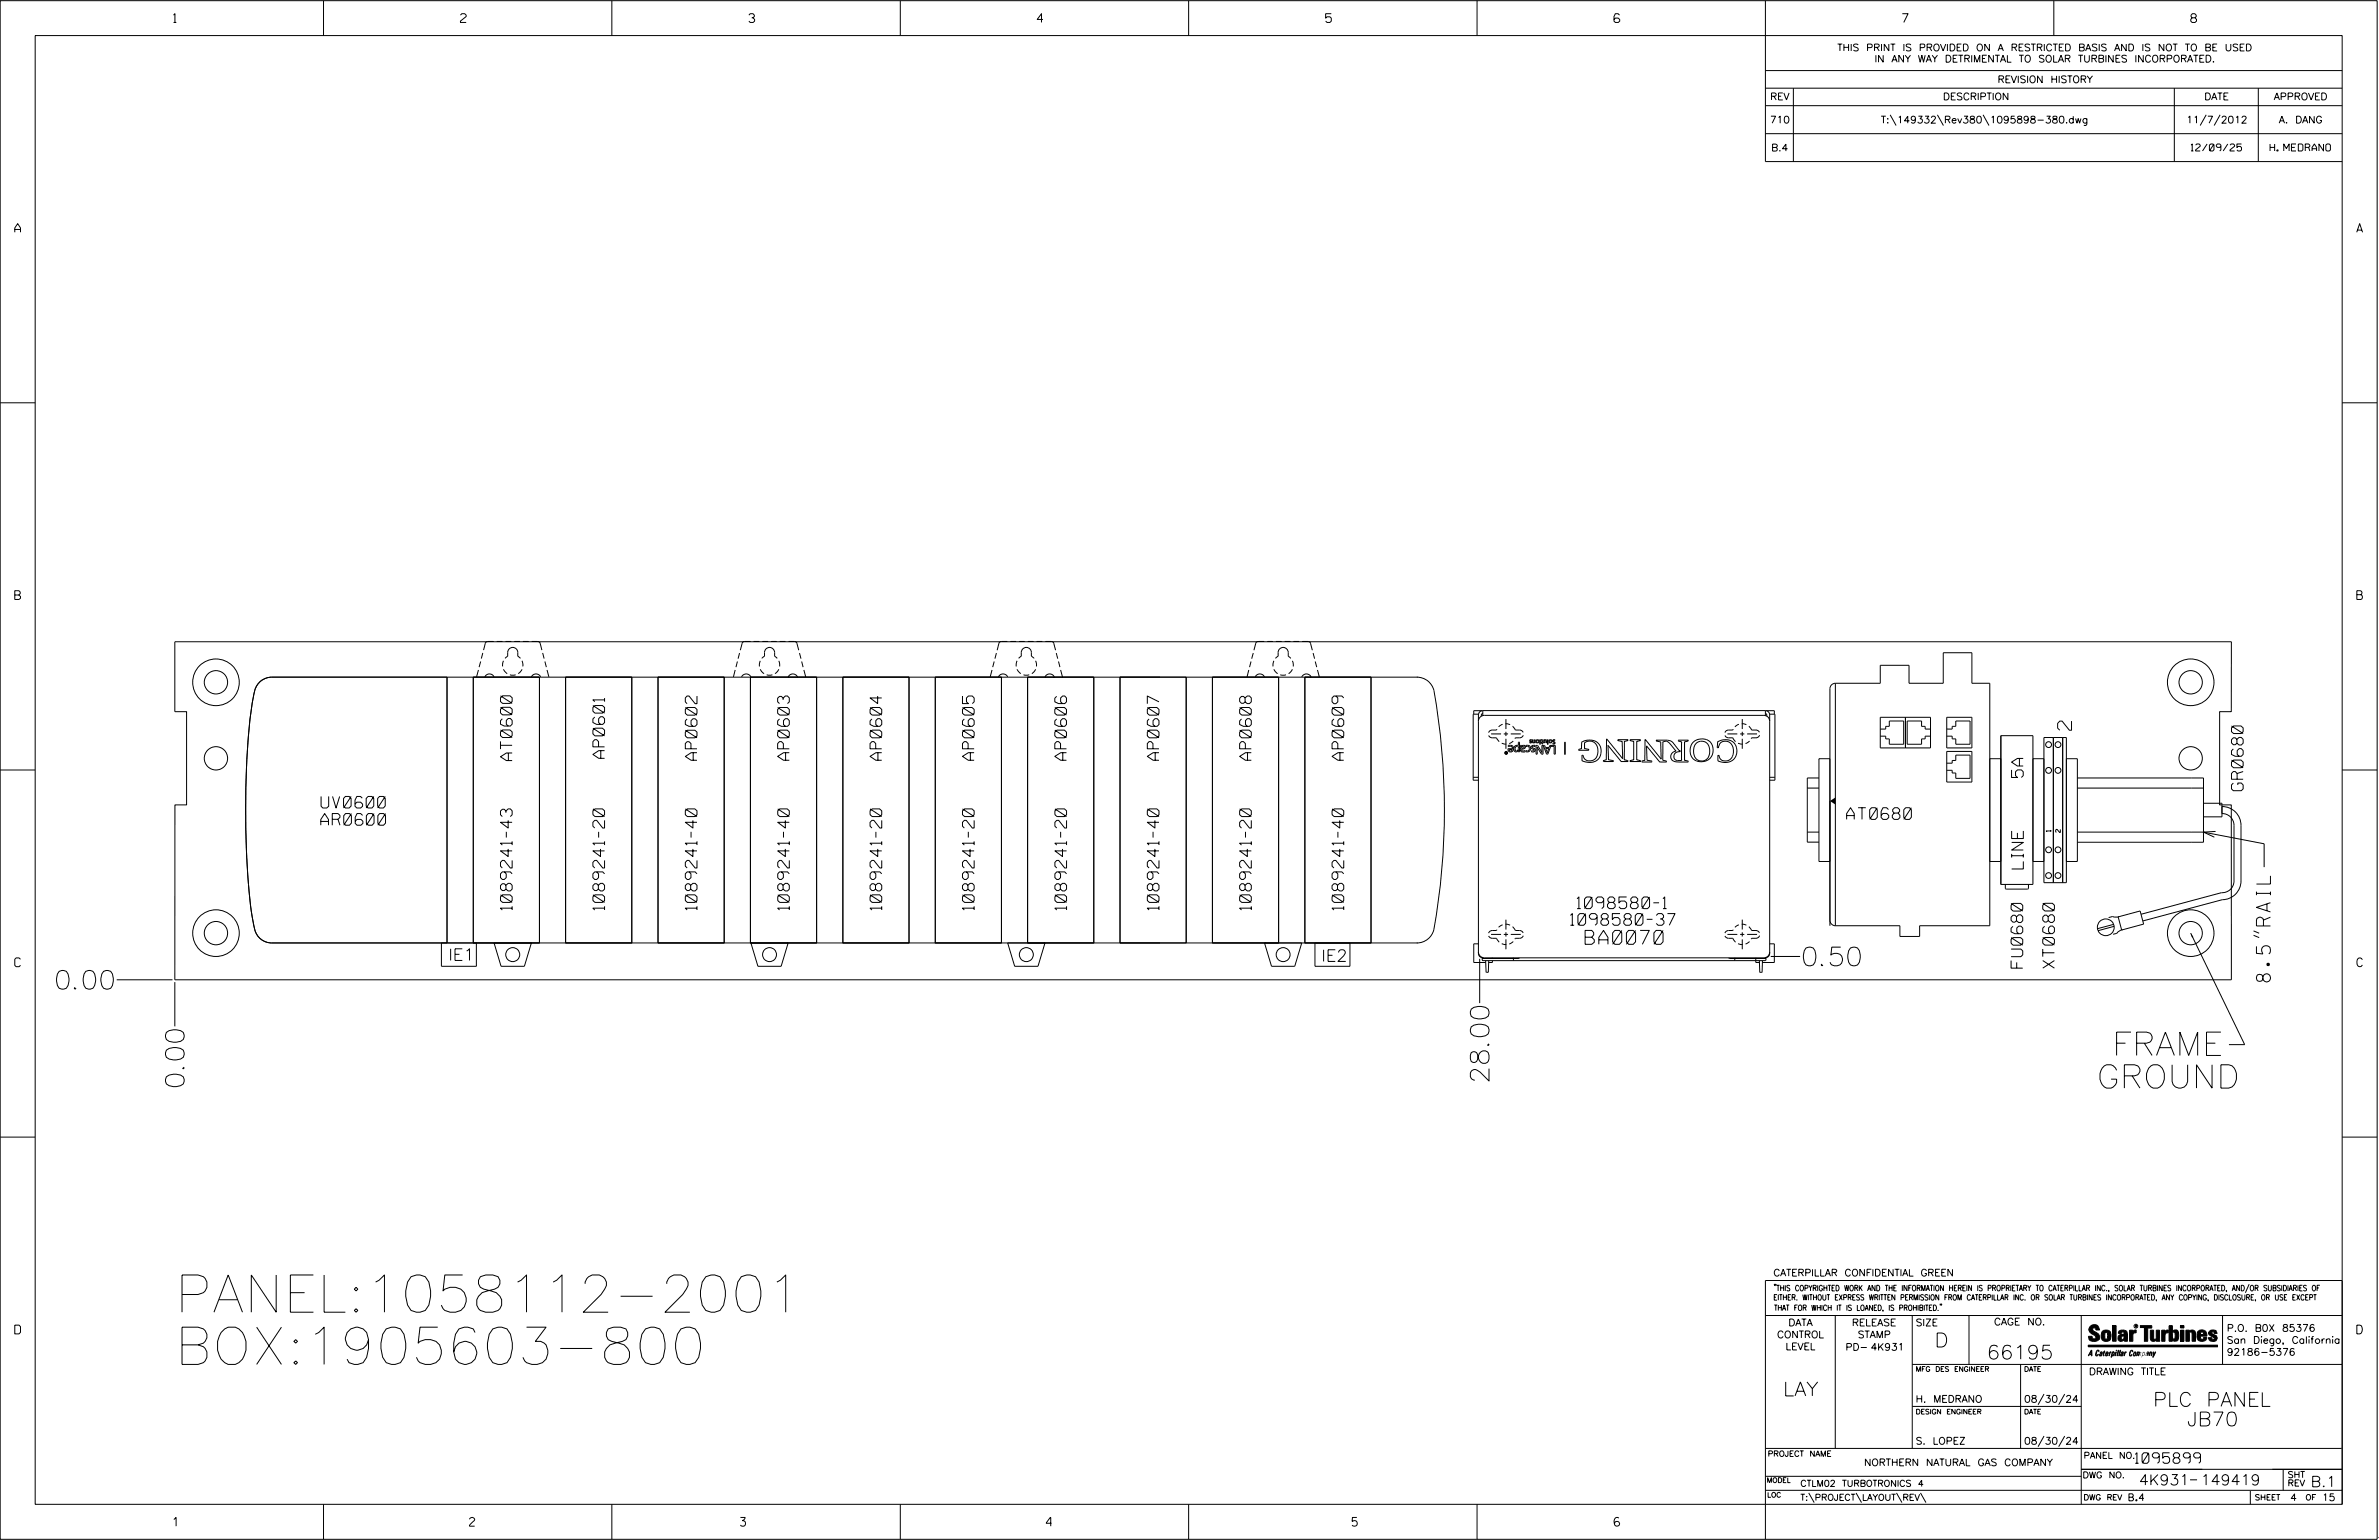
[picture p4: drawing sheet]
<svg xmlns="http://www.w3.org/2000/svg" width="864mm" height="559mm" viewBox="0 0 864 559" stroke-linecap="round" stroke-linejoin="round" font-family="sans-serif">
<defs><g id="words">
<g font-size="13.5">
<text x="63.5" y="476.2">PANEL:1058112-2001</text>
<text x="63.5" y="495.1">BOX:1905603-800</text>
</g>
<g font-size="8.5">
<text x="766.7" y="383">FRAME</text>
<text x="761.1" y="394.8">GROUND</text>
</g>
<g font-size="6.8">
<text x="654.7" y="350.4">0.50</text>
<text x="20.5" y="358.9">0.00</text>
<text x="66.9" y="394.3" transform="rotate(-90 66.9 394.3)">0.00</text>
<text x="540.5" y="392.3" transform="rotate(-90 540.5 392.3)">28.00</text>
</g>
<g font-size="5.1">
<text x="752" y="265" transform="rotate(-90 752 265)">2</text>
<text x="575.4" y="342.7">BA0070</text>
<text x="824.2" y="356.3" transform="rotate(-90 824.2 356.3)">8.5&quot;RAIL</text>
<text x="702.3" y="488.8">D</text>
<text x="721.2" y="493.2">66195</text>
<text x="647.3" y="506.5">LAY</text>
<text x="781.6" y="510.3">PLC PANEL</text>
<text x="793.9" y="517.4">JB70</text>
</g>
<g font-size="4.2">
<text x="185.9" y="276" transform="rotate(-90 185.9 276)">AT0600</text>
<text x="219.5" y="275.2" transform="rotate(-90 219.5 275.2)">AP0601</text>
<text x="253" y="275.9" transform="rotate(-90 253 275.9)">AP0602</text>
<text x="286.5" y="275.9" transform="rotate(-90 286.5 275.9)">AP0603</text>
<text x="320.1" y="275.9" transform="rotate(-90 320.1 275.9)">AP0604</text>
<text x="353.6" y="275.9" transform="rotate(-90 353.6 275.9)">AP0605</text>
<text x="387.2" y="275.9" transform="rotate(-90 387.2 275.9)">AP0606</text>
<text x="420.7" y="275.9" transform="rotate(-90 420.7 275.9)">AP0607</text>
<text x="454.2" y="275.9" transform="rotate(-90 454.2 275.9)">AP0608</text>
<text x="487.8" y="275.9" transform="rotate(-90 487.8 275.9)">AP0609</text>
<text x="734.4" y="282.1" transform="rotate(-90 734.4 282.1)">5A</text>
<text x="814.3" y="286.9" transform="rotate(-90 814.3 286.9)">GR0680</text>
<text x="116.5" y="293.2">UV0600</text>
<text x="116.5" y="299.4">AR0600</text>
<text x="670.3" y="297.3">AT0680</text>
<text x="734.5" y="315.3" transform="rotate(-90 734.5 315.3)">LINE</text>
<text x="572.5" y="329.7">1098580-1</text>
<text x="185.9" y="330.2" transform="rotate(-90 185.9 330.2)">1089241-43</text>
<text x="219.5" y="330.2" transform="rotate(-90 219.5 330.2)">1089241-20</text>
<text x="253" y="330.2" transform="rotate(-90 253 330.2)">1089241-40</text>
<text x="286.5" y="330.2" transform="rotate(-90 286.5 330.2)">1089241-40</text>
<text x="320.1" y="330.2" transform="rotate(-90 320.1 330.2)">1089241-20</text>
<text x="353.6" y="330.2" transform="rotate(-90 353.6 330.2)">1089241-20</text>
<text x="387.2" y="330.2" transform="rotate(-90 387.2 330.2)">1089241-20</text>
<text x="420.7" y="330.2" transform="rotate(-90 420.7 330.2)">1089241-40</text>
<text x="454.2" y="330.2" transform="rotate(-90 454.2 330.2)">1089241-20</text>
<text x="487.8" y="330.2" transform="rotate(-90 487.8 330.2)">1089241-40</text>
<text x="570.1" y="335.7">1098580-37</text>
<text x="162.8" y="348.5">IE1</text>
<text x="479.7" y="348.8">IE2</text>
<text x="734.3" y="351.3" transform="rotate(-90 734.3 351.3)">FU0680</text>
<text x="745.8" y="351.3" transform="rotate(-90 745.8 351.3)">XT0680</text>
</g>
<g font-size="3.8">
<text x="775.1" y="531">1095899</text>
<text x="776.5" y="538.9">4K931</text>
<text x="798.8" y="538.9">149419</text>
<text x="838.8" y="539.5">B.1</text>
</g>
<g font-size="3.2">
<text x="63" y="8.2">1</text>
<text x="167.2" y="8.2">2</text>
<text x="271.8" y="8.2">3</text>
<text x="376.5" y="8.2">4</text>
<text x="481.2" y="8.2">5</text>
<text x="690.6" y="8.2">7</text>
<text x="795.3" y="8.2">8</text>
<text x="5.4" y="84.3">A</text>
<text x="855.5" y="84.3">A</text>
<text x="5.4" y="217.5">B</text>
<text x="855.6" y="217.5">B</text>
<text x="5.4" y="350.8">C</text>
<text x="855.6" y="350.8">C</text>
<text x="5.4" y="484">D</text>
<text x="855.6" y="484">D</text>
<text x="62.8" y="553.8">1</text>
<text x="170.4" y="553.8">2</text>
<text x="268.8" y="553.8">3</text>
<text x="379.8" y="553.8">4</text>
<text x="490.8" y="553.8">5</text>
<text x="585.9" y="553.8">6</text>
</g>
<g font-size="2.5">
<text x="666.9" y="18.5">THIS PRINT IS PROVIDED ON A RESTRICTED BASIS AND IS NOT TO BE USED</text>
<text x="680.5" y="22.6">IN ANY WAY DETRIMENTAL TO SOLAR TURBINES INCORPORATED.</text>
<text x="725.1" y="30">REVISION HISTORY</text>
<text x="642.6" y="36.3">REV</text>
<text x="705.3" y="36.3">DESCRIPTION</text>
<text x="800.2" y="36.3">DATE</text>
<text x="825.4" y="36.3">APPROVED</text>
<text x="642.5" y="44.7">710</text>
<text x="682.8" y="44.7">T:\149332\Rev380\1095898-380.dwg</text>
<text x="793.6" y="44.7">11/7/2012</text>
<text x="827.3" y="44.7">A. DANG</text>
<text x="643" y="54.8">B.4</text>
<text x="795.4" y="54.8">12/09/25</text>
<text x="824" y="54.8">H. MEDRANO</text>
<text x="643.8" y="463">CATERPILLAR CONFIDENTIAL GREEN</text>
<text x="645.1" y="485.5">CONTROL</text>
<text x="649.2" y="481.1">DATA</text>
<text x="672.3" y="481.1">RELEASE</text>
<text x="674.4" y="485.5">STAMP</text>
<text x="695.4" y="481.1">SIZE</text>
<text x="723.8" y="480.8">CAGE NO.</text>
<text x="808.4" y="483.1">P.O. B0X 85376</text>
<text x="648.2" y="489.8">LEVEL</text>
<text x="669.9" y="490">PD- 4K931</text>
<text x="808.4" y="487.5">San Diego, California</text>
<text x="808.4" y="491.8">92186-5376</text>
<text x="758.3" y="498.9">DRAWING TITLE</text>
<text x="695.4" y="508.9">H. MEDRANO</text>
<text x="734.8" y="508.9">08/30/24</text>
<text x="695.4" y="524.1">S. LOPEZ</text>
<text x="734.8" y="524.1">08/30/24</text>
<text x="676.7" y="531.9">NORTHERN NATURAL GAS COMPANY</text>
<text x="772.8" y="544.6">B.4</text>
<text x="831.4" y="544.6">4</text>
<text x="842.9" y="544.6">15</text>
</g>
<g font-size="2.3">
<text x="756.4" y="529.2">PANEL NO.</text>
<text x="653.5" y="539.4">CTLM02 TURBOTRONICS 4</text>
<text x="756" y="536.3">DWG NO.</text>
<text x="830.4" y="539.3">REV</text>
<text x="830.4" y="536.2">SHT</text>
<text x="653.5" y="544.5">T:\PROJECT\LAYOUT\REV\</text>
</g>
<g font-size="2">
<text x="643.8" y="468.4">&quot;THIS COPYRIGHTED WORK AND THE INFORMATION HEREIN IS PROPRIETARY TO CATERPILLAR INC., SOLAR TURBINES INCORPORATED, AND/OR SUBSIDIARIES OF</text>
<text x="643.8" y="471.8">EITHER. WITHOUT EXPRESS WRITTEN PERMISSION FROM CATERPILLAR INC. OR SOLAR TURBINES INCORPORATED, ANY COPYING, DISCLOSURE, OR USE EXCEPT</text>
<text x="644" y="475.6">THAT FOR WHICH IT IS LOANED, IS PROHIBITED.&quot;</text>
<text x="641.7" y="528.5">PROJECT NAME</text>
<text x="756.3" y="544.3">DWG REV</text>
<text x="818.5" y="544.3">SHEET</text>
<text x="836.9" y="544.3">OF</text>
</g>
<g font-size="1.8">
<text x="695.4" y="497.6">MFG DES ENGINEER</text>
<text x="734.8" y="497.6">DATE</text>
<text x="695.4" y="513.1">DESIGN ENGINEER</text>
<text x="734.8" y="513.1">DATE</text>
<text x="641.3" y="538">MODEL</text>
<text x="641.5" y="543.3">LOC</text>
</g>
<g font-size="1.7">
<text x="744.5" y="301.8" transform="rotate(-90 744.5 301.8)">1</text>
<text x="747.9" y="302.1" transform="rotate(-90 747.9 302.1)">2</text>
</g>
<text font-size=".9" x="775.1" y="481.7">R</text>
</g></defs>
<g fill="none" stroke="#000" stroke-width=".36">
<path d="M.1 .2h862.8v558.4h-862.8zM12.8 12.9h837.4v533h-837.4zM117.4 .2v12.7M222.1 .2v12.7M326.8 .2v12.7M431.5 .2v12.7M536.2 .2v12.7M587.9 5.5l-.5-.5h-1l-.5 1v1.7l.5 .4h1l.6-.4v-.6l-.6-.5h-1l-.5 .5M640.9 .2v58.4h209.3M745.6 .2v12.7M640.9 25.6h209.3M640.9 32h209.3"/>
<path d="M640.9 38.3h209.3M651 32v26.6M789.3 32v26.6M819.8 32v26.6M640.9 48.5h209.3M686.2 41.7l2.1 3.8M703.3 41.7l2.2 3.8M719.9 41.7l2.1 3.8M800.9 41.7l-2.2 3.8M805.9 41.7l-2.1 3.8M.1 146.2h12.7M850.2 146.2h12.7"/>
<path d="M63.5 232.9h746.5v25.3h-4.3v33.9h4.3v63.4h-746.5v-63.4h4.2v-33.9h-4.2zM175.3 236.9l-.6 2.1M179.2 232.8l-2.7 .1-1 3M180.3 232.8h2.1M182.8 239.8l-.3 2M183.3 238.9l1-.8v-1.4a1.83 1.83 0 0 1 1.8-1.8 1.83 1.83 0 0 1 1.9 1.8v1.4l.9 .8M183.5 232.8h2.1M186.7 232.8h2.1M189.5 239.8l.3 2M189.8 232.8h2.1M193 232.8l2.8 .1 .9 3M197 236.9l.5 2.1"/>
<path d="M268.5 237l-.6 2M272.5 232.8l-2.8 .1-1 3M273.5 232.8h2.2M276 239.8l-.3 2M276.6 238.9l.9-.8v-1.4a1.83 1.83 0 0 1 1.9-1.8 1.83 1.83 0 0 1 1.8 1.8v1.4l1 .8M276.7 232.8h2.1M279.9 232.8h2.1M282.7 239.8l.3 2M283 232.8h2.2M286.2 232.8l2.8 .1 .9 3M290.2 237l.6 2M361.7 237l-.5 2"/>
<path d="M365.7 232.8l-2.8 .1-.9 3M366.7 232.8h2.2M369.2 239.8l-.3 2M369.8 238.9l.9-.8v-1.4a1.83 1.83 0 0 1 1.9-1.8 1.83 1.83 0 0 1 1.8 1.8v1.4l1 .8M369.9 232.8h2.1M373.1 232.8h2.1M375.9 239.8l.3 2M376.3 232.8h2.1M379.4 232.8l2.8 .1 1 3M383.4 237l.6 2M454.9 237l-.5 2M458.9 232.8l-2.8 .1-.9 3"/>
<path d="M460 232.8h2.1M462.4 239.8l-.3 2M463 238.9l1-.8v-1.4a1.83 1.83 0 0 1 1.8-1.8 1.83 1.83 0 0 1 1.8 1.8v1.4l1 .8M463.2 232.8h2.1M466.3 232.8h2.2M469.2 239.8l.2 2M469.5 232.8h2.1M472.7 232.8l2.7 .1 1 3M476.7 237l.5 2M162.3 245.7v96.5M171.8 245.7h24v96.5h-24zM171.8 245.7v96.5"/>
<path d="M173.7 243.1l-.7 2.5M174.5 240l-.6 2.1M176 245.6a1.86 1.86 0 0 1 1.7-1.1 1.86 1.86 0 0 1 1.7 1.1M182.8 242.9l1.3 1.5M185.1 244.9h2.1M189.5 242.9l-1.4 1.5M192.9 245.6a1.86 1.86 0 0 1 1.7-1.1 1.86 1.86 0 0 1 1.7 1.1M195.8 245.7v96.5M197.8 240l.5 2.1M198.6 243.1l.6 2.5M205.3 245.7h24v96.5h-24zM205.3 245.7v96.5"/>
<path d="M229.3 245.7v96.5M238.9 245.7v96.5M238.9 245.7h24v96.5h-24zM262.9 245.7v96.5M266.9 243.1l-.7 2.5M267.7 240l-.5 2.1M269.2 245.6a1.86 1.86 0 0 1 1.7-1.1 1.86 1.86 0 0 1 1.7 1.1M272.4 245.7h24v96.5h-24zM272.4 245.7v96.5M276 242.9l1.4 1.5M278.3 244.9h2.1M282.7 242.9l-1.4 1.5"/>
<path d="M286.1 245.6a1.89 1.89 0 0 1 1.7-1.1 1.89 1.89 0 0 1 1.7 1.1M291 240l.5 2.1M291.8 243.1l.7 2.5M296.4 245.7v96.5M306 245.7v96.5M306 245.7h24v96.5h-24zM330 245.7v96.5M339.5 245.7h24v96.5h-24zM339.5 245.7v96.5M360.1 243.1l-.7 2.5M360.9 240l-.5 2.1M362.4 245.6a1.86 1.86 0 0 1 1.7-1.1 1.86 1.86 0 0 1 1.7 1.1"/>
<path d="M363.5 245.7v96.5M369.2 242.9l1.4 1.5M371.5 244.9h2.1M373 245.7h24.1v96.5h-24.1zM373 245.7v96.5M375.9 242.9l-1.3 1.5M379.3 245.6a1.86 1.86 0 0 1 1.7-1.1 1.86 1.86 0 0 1 1.7 1.1M384.2 240l.6 2.1M385 243.1l.7 2.5M397.1 245.7v96.5M406.6 245.7h24v96.5h-24zM406.6 245.7v96.5"/>
<path d="M430.6 245.7v96.5M440.1 245.7h24v96.5h-24zM440.1 245.7v96.5M453.3 243.1l-.6 2.5M454.1 240l-.5 2.1M455.6 245.6a1.86 1.86 0 0 1 1.7-1.1 1.86 1.86 0 0 1 1.7 1.1M462.4 242.9l1.4 1.5M464.1 245.7v96.5M464.7 244.9h2.1M469.2 242.9l-1.4 1.5M472.5 245.6a1.89 1.89 0 0 1 1.8-1.1 1.89 1.89 0 0 1 1.7 1.1M473.7 245.7v96.5"/>
<path d="M473.7 245.7h24v96.5h-24zM477.4 240l.6 2.1M478.3 243.1l.6 2.5M497.7 245.7v96.5M514.4 245.7a6.4 6.4 0 0 1 6.1 4.8 246.1 246.1 0 0 1-.2 87.5 6.4 6.4 0 0 1-6 4.2M514.6 245.7h-416a6.8 6.8 0 0 0-6.5 6.7 277.7 277.7 0 0 0-2.8 50.6l1.1 20a76.9 76.9 0 0 0 2.5 15.5 6.4 6.4 0 0 0 5.7 3.7h416M536.7 259.2h-1.9v23.9h1.9M537.9 257.9h-2.9v1.3M538.3 257.8h102.6M538.3 257.8a1.57 1.57 0 0 0-1.6 1.6v86.5a1.57 1.57 0 0 0 1.6 1.6M538.3 258.9l-.5 .3-.1 .7M538.3 257.8v1.8"/>
<path d="M640.9 257.8v1.8M640.9 257.8a1.57 1.57 0 0 1 1.5 1.6v86.5a1.58 1.58 0 0 1-1.7 1.6M640.9 258.9l.4 .3v.7M641.2 257.9h2.9v1.3M642.4 259.2h1.9v23.9h-1.9M666.3 247.9a1.99 1.99 0 0 0-2 2v86M666.3 247.9v88M666.3 247.9h16.3v-6.5h10.4v6.5h12.4v-11h10.4v11h6.5v88h-25.5v3.9h-7.1v-3.9h-23.4M.1 279.4h12.7M536.7 261.7a2.17 2.17 0 0 1 2.1-2.1h101.5a2.11 2.11 0 0 1 2.1 2.1M541.3 266.3h3.6M545.9 266.3h1.5"/>
<path d="M546.6 273.3h.1M546.7 260.9v3.6M546.7 265.5v1.6M546.7 268.1v3.6M546.7 273.1l-.1-.2 .2 .3M546.7 273.1v.1M546.7 273.2l-.1 .1M546.8 273.2l.1-.3v.6l-.3-.2M547.6 270.5a1.26 1.26 0 0 1 1.8 .9 1.26 1.26 0 0 1-1.5 1.4l-.4-.5-.1-.6 1.8-.1-.7-.7h-1zM547.7 272.1l1.3-.1-.6 .6zM548.4 266.3h3.7M550.2 271l1-.2-.1 1.2-.3 .4-.7-.1z"/>
<path d="M551.2 269.3h.4v3.5h-.4l-.1-.5a.85 .85 0 0 1-1.1 .5 .85 .85 0 0 1-.4-1.1l.4-1 1.2-.2zM551.9 270.5l.5 .1-.1 .3a.75 .75 0 0 1 .9-.5 .75 .75 0 0 1 .6 .9 .75 .75 0 0 1-1 .5l-.5 .1 .1 .4 .5 .2 .7-.2v.4a1.11 1.11 0 0 1-1.7-.6zM552.3 270.9h.1M552.5 271l.5-.2 .3 .3-.2 .3-.8 .1zM553.9 270.5a1.21 1.21 0 0 1 1.7 1.2 1.21 1.21 0 0 1-1.7 1.1v-.4a.84 .84 0 0 0 1.3-.7 .84 .84 0 0 0-1.3-.8zM555.3 268.6l.7-.2-.6 .3a.44 .44 0 0 1 .5 .4 .44 .44 0 0 1-.2 .5h-.4l.5-.3-.5-.3zM555.8 269.2v.1M556.1 270.6l1.2-.1v.4h-1v.4a.83 .83 0 0 1 1 1.1 .83 .83 0 0 1-1.4 .4v-.3h.8l.2-.3-1-.6zM556.3 268.4h.2l.2 1 .3-.2 .1-.8h.2v1.2l-.3-.3-.3 .3-.3-.2zM557.3 272.1v.1M557.6 270.5h.6l1.6 2.6-.1-2.6h.4v3.1h-.5l-1.6-2.6v2.6h-.4zM558.4 269h.1"/>
<path d="M558.9 268.4h.3v1.2h-.3zM559.4 268.4l.5 .1 .1 .9h.2l-.4 .6v-.4h-.4l.4-.2-.1-.8zM560.2 270.5h.5l.3 .7h1.3l.3-.7h2v3.1h-.4v-2.8h-1.2v-.3l-1.1 3.1h-.5zM560.4 268.4l.3 .3 .3-.3 .3 .2 .1 1h-.2l-.2-1-.3 .2-.1 .8h-.2zM561.1 271.6h1.1l-.5 1.6zM561.4 268.7v.1M561.7 273.2h.1M561.8 268.4h.2v1.7h-.2zM562.5 269h.1M563.4 269h.1M564.3 269.6h.1M564.5 269.6l-.7-.7 .7-.5-.7 .1-.2 .4 .7 .7"/>
<path d="M564.5 269.6l-.2 .4h-.6l.6-.4M564.5 269.6h.1M568 269.3l.2 4.5zM574.1 269.3l1.7-.6 1.9-.1a4.1 4.1 0 0 1 3.4 5.2 4.1 4.1 0 0 1-5.6 2.6 1.08 1.08 0 0 1-1.2-.4 1.08 1.08 0 0 1 0-1.2v-.7h.4a2.72 2.72 0 0 0 3 2 2.72 2.72 0 0 0 2.3-2.8l-.2-2.5a2.74 2.74 0 0 0-4.6-1v1.2a.57 .57 0 0 0 .1 .6 .57 .57 0 0 0 .6 .2l.8 .1v.3h-3.6v-.3l1-.2zM583.2 268.2l5.8 7.1-.1-6.3-1.6-.3v-.3h3.6v.3l-.6 .2a1 1 0 0 0-.6 1.5l-.1 5.3 1.3 .3v.3h-2.4l-4.8-5.8 .2 5.2 1.7 .3v.3h-3.5l-.1-.3 1.1-.3zM587.3 268.4h.1M591.7 268.4h3.8l-.1 .3-1.3 .3 .1 6.7 1.2 .3 .1 .3h-3.8v-.3l1.4-.3v-6.7l-1.4-.3zM591.8 268.4h.1M595.4 276.3h.1M597.2 268.4l5.8 7-.1-5.1a.82 .82 0 0 0-.1-1 .82 .82 0 0 0-.9-.3l-.6-.1v-.3h4a4.7 4.7 0 0 1 3.6 2.9l1 1.1-1 .2a1.66 1.66 0 0 0-1.2 2.2 1.66 1.66 0 0 0 2.3 1 .93 .93 0 0 0 .4-1.4v-4.4a.86 .86 0 0 0 0-1 .86 .86 0 0 0-1-.3v-.3h3.4v.3l-.5 .1a.68 .68 0 0 0-.8 .2 .68 .68 0 0 0 0 .9v4.8a.75 .75 0 0 0 0 1 .75 .75 0 0 0 .9 .2l.4 .1-.1 .3h-3.4l-1.3-.1-1.1-.6-.4-.8 .1-1.1 .6-.8 1.2-.6-1.8-2.1a1.98 1.98 0 0 0-3-1v5.4a1.06 1.06 0 0 0 1.3 1.4 .9 .9 0 0 1-1.3 .3h-.3a2.65 2.65 0 0 1-2.2-1.7l-3.4-4.1 .1 3.8a1.01 1.01 0 0 0 0 1.1 1.01 1.01 0 0 0 1 .4l.8 .2a.67 .67 0 0 1-1.1 .3h-1.4a.67 .67 0 0 1-1-.3l.2-.1a1.06 1.06 0 0 0 .8-1.6zM615.8 269.7a3 3 0 0 1 3.6-.2 3 3 0 0 1 1.2 3.4 2.98 2.98 0 0 1-3.2 3.2 2.98 2.98 0 0 1-2.6-3.8l.3-1.5zM623.6 269.1l1.7-.6a4.2 4.2 0 0 1 5.2 4.5 4.2 4.2 0 0 1-6 3.4l-.9-.4v-1.9l.4 .1a2.61 2.61 0 0 0 2.9 1.9 2.61 2.61 0 0 0 2.3-2.5v-.8a2.96 2.96 0 0 0-1.3-3.4 2.96 2.96 0 0 0-3.6 .5l-.5 1.3-.4 .1z"/>
<path d="M627.1 266.3h3.6M631.7 266.3h1.5M632.5 260.9v3.6M632.5 265.5v1.6M632.5 268.1v3.6M634.2 266.3h3.6M664.3 275.3h-4v37.3h4M682.6 264.5h1.9v-.9h1.3v-2h5.3v8.5h-5.3v-2h-1.3v-1h-1.9M682.6 260.3h18.2v11.1h-18.2zM691.7 260.3v11.1M700.8 264.5h-1.9v-.9h-1.4v-2h-5.2v8.5h5.2v-2h1.4v-1h1.9M706.7 260.3h9.1v11.1h-9.1z"/>
<path d="M706.7 272.7h9.1v11.1h-9.1zM706.7 264.5h2v-.9h1.3v-2h5.2v8.5h-5.2v-2h-1.3v-1h-2M706.7 276.9h2v-1h1.3v-1.9h5.2v8.4h-5.2v-1.9h-1.3v-1h-2M722.3 275.3h4M726.3 266.9h11.7v54h-11.7zM738 275.3h4M742 267.6h8.1v52.7h-8.1zM745.4 267.6v52.7M748.8 267.6v52.7M750.1 275.3h4v37.3h-4M850.2 279.4h12.7M534.8 282h1.9"/>
<path d="M642.4 282h1.9M656.1 286h4.2M660.3 282.3h-4.2v23.3h4.2M754.1 286h45.8M754.1 282.3h45.8v23.3h-45.8M799.9 291.5h6.7v4.9h-6.7M806.6 295.2a4.3 4.3 0 0 1 4.4 4.2v20.3a4.3 4.3 0 0 1-4.6 4.2l-29.2 7.9M806.6 292.7a6.8 6.8 0 0 1 6.9 6.7v20.3a6.8 6.8 0 0 1-6.8 6.8l-28.9 7.7M656.1 301.9h4.2M722.3 312.6h4M738 312.6h4M754.1 301.9h45.8l22 4.3v8.4"/>
<path d="M804.3 301.7l-4.4 .2 3.9 1.9M541.3 339.1h3.6M545.9 339.1h1.5M546.7 333.7v3.6M546.7 338.3v1.5M548.4 339.1h3.7M627.1 339.1h3.6M631.7 339.1h1.5M632.5 333.7v3.6M632.5 338.3v1.5M634.2 339.1h3.6M664.3 333.9a2.05 2.05 0 0 0 2 2"/>
<path d="M728 320.9v1.4l.3 .3h7.7l.4-.3v-1.4M767.3 335.4l-5.9 1.6M767.4 336.1l-5.8 1.6M768.9 332.7l8-2.1 1.3 4.7-8 2.2zM769.2 332.6l-1.4 .2-.9-.2-1.4 .4M770.5 337.4l-1.4 .5-.7 .8-1.3 .3M795.2 338.6l19.6 40.5h-5.7M818.1 339.4l2 .8M818.1 337.8l2 .8M42.4 355.5h20.2M63.5 356.4v16M160.2 342.2v8.4h12.7v-8.4"/>
<path d="M179.4 342.2l2.5 8.4h8.5l2.5-8.4M272.6 342.2l2.5 8.4h8.5l2.5-8.4M365.8 342.2l2.5 8.4h8.5l2.5-8.4M459 342.2l2.6 8.4h8.4l2.5-8.4M477.3 342.2v8.4h12.7v-8.4M536.7 342.5h-1.7v6.7h4.3M536.7 345.4a2.17 2.17 0 0 0 2.1 2.2h101.5a2.11 2.11 0 0 0 2.1-2.2M537.1 347.9v16.1M538 347.8l.3 .8h102.5l.3-.8M538.3 347.5l-.3 .3M538.3 347.5h.1M539.3 348.6l.2 4.1 .7 .1 .2-4.2"/>
<path d="M541.8 348.6v.6h-1.4M541.8 347.6v.2M546.7 340.9v3.6M549.4 347.6v1M551.5 347.6l-.1 .2h-13.4M627.7 347.6v.2h13.4M629.7 347.6v1M632.5 340.9v3.6M637.4 347.6v1.6h1.3M639.8 348.6l-.1 4.1-.8 .1-.2-4.2M640.8 347.5l.3 .3M642.4 342.5h1.7v6.7h-4.3"/>
<path d="M642.8 347.1h10.7M.1 412.6h12.7M850.2 412.6h12.7M640.9 477.3h209.3M644.2 466.1l-.1 .4M644.7 466.1l-.2 .4M666.2 477.3v48.3M694.2 477.3v48.3M704.4 473.3l-.1 .4M704.8 473.3l-.1 .4M714.8 477.3v17.8M755.5 477.3v68.6"/>
<path d="M806.8 477.3v17.8M816.5 466l-1.4 3.1M850.2 464.6h-209.3v94M850.2 464.8v81.1M694.2 495.1h156M733.5 495.1v30.5M758.6 481.4a2.02 2.02 0 0 1 3.1-.1l.5 1.3h-1.3l-.2-.6-.4-.2-.6 .1-.1 .4 .4 .7a2.46 2.46 0 0 1 2.2 2.9 2.83 2.83 0 0 1-3.8 .3l-.3-1.3h1.3l.2 .7 .6 .3 .5-.2 .2-.5-.4-.6-1.9-1.2-.4-.9zM759.2 491.3h-.7l.7-1.2v1.9h.2l-.1-2.1-1.3 2.1 .5-.5h.7M761.3 490l.3-.2 .4 .3-.1 .3-.3-.4-.4 .3-.3 1.6h.4l.4-.5-.3 .6-.4 .1-.3-.4zM762.6 490.6l.5-.1-.1 1.4h-.9a.74 .74 0 0 1 .9-.8l-.3 .7-.5 .1 .2-.5 .6-.2v-.5l-.7 .2zM763 483.2a2.17 2.17 0 0 1 3.1 0l.3 1.4-.3 1.5a2.17 2.17 0 0 1-3.1 0l-.3-1.5zM763.6 490.5l.4-.4 .2 .6h-.3l-.3 .9 .2 .4-.3-.1z"/>
<path d="M764.1 483.7l.5-.4 .4 .3v2.2l-.4 .2-.5-.2zM764.6 491.1l.6 .2v-.7l-.4-.1-.4 .6-.1 .8h.6M764.6 491.1l-.1 .8h.4M764.6 482.6v.8M764.8 490.7l.4 .1v.3h-.6zM765 491.5l-.1 .4zM766 490.5l-.5 1.5zM766 490.8l.4-.3-.4 .4M766.9 481h1.3v5.7h-1.3zM767 490.8l.5 .1-.3 .8-.4 .2zM767.3 490.5h-.5l-.5 2M767.3 490.5a.8 .8 0 0 1 .2 1 .8 .8 0 0 1-.9 .4l-.1 .6"/>
<path d="M767.3 490.5l-.1 .2M768.1 490.5l-.4 1.5zM768.2 489.9h.3l-.1 .2h-.2zM769 489.9l-.5 2.1zM769.7 489.9l-.6 2.1zM770.1 491.4l.5-.3-.5 .8zM770.4 491.9h.1M770.6 491.1l.1-.4-.7 .2 .1-.3 .6-.1 .2 .3-.5 1.1M770.6 491.1a.74 .74 0 0 0-.8 .8h.6M771 484.8h-.7l-.3 .6 .4 .7 .5-.3 .1-2.4h-.8l-.1 .4h-1.2a1.71 1.71 0 0 1 1.8-1.3 1.71 1.71 0 0 1 1.6 1.4v2.8h-1.1l-.1-.6M771 484.2l-1.5 .1a1.41 1.41 0 0 0 0 2.4l.5 .1 1.1-.7M771.2 486.1h-.1"/>
<path d="M771.4 490.5l.1 .3 .4-.3-.9 1.5zM771.5 490.8h.1M773 482.7h1.2v.5l.5-.5 .7-.1v1h-.6l-.5 .4-.1 2.7h-1.2zM773.3 490.3l.6-.4 .4 .2-.1 .4-.3-.4a1.28 1.28 0 0 0-.5 1.8l.6-.4-.1 .4-.8 .1zM774.7 490.8l.5-.3a.88 .88 0 0 1 .2 .9 .88 .88 0 0 1-.7 .7l-.2-.2zM774.8 490.9h.5l-.3 1h-.3l-.2-.2zM775.2 490.5l-.1 .2M776.8 481h4.3v.9h-1.5v4.8h-1.3M776.8 490.6l-.8 .2v-.3l-.4 1.5 .8-1.3v1.3l.3-1.2M779.3 491.1h.4M779.6 490.5h.3l-.3 1.4M779.6 490.7h.2l-.1 .4"/>
<path d="M779.7 491.1l-.1 .4M779.7 491.1l-.4 .2M780.1 492l.4-1.5 .1 .3 .3-.3 .3 .2-.3 1.3v-1.3l-.7 1.3M780.6 482.7h1.2v2.7l.1 .4 .4 .3 .4-.7v-2.7h1.2l.1 4h-1.3v-.5l-1.1 .6-.7-.3-.3-.7zM781.6 492.5l1-2-.8 1.3-.2-1.3-.2 2M784.7 482.7h1.2v.5l.5-.5 .7-.1v1h-.5l-.6 .4-.1 2.7h-1.2zM787.4 481h1.2v2a1.4 1.4 0 0 1 2.2 .2l.1 1.4-.4 1.9-1.5 .1-.4-.5v-1l.5 .9 .5-.3v-2.1l-.5-.4-.5 .7v2.8h-1.2zM791.5 482.7h1.3v4h-1.3zM791.5 481h1.3v.9h-1.3zM793.5 482.7h1.3v.4l.7-.5 1.1 .2 .4 .6v3.3h-1.2l-.3-3.4-.7 .2v3.2h-1.3zM794.8 483.1h.1M797.7 483.2a1.92 1.92 0 0 1 2.4-.5 1.92 1.92 0 0 1 1 2.1h-2.3v.8l.6 .5 .5-.3v-.5h1.2a1.83 1.83 0 0 1-2.1 1.4 1.83 1.83 0 0 1-1.5-2.1z"/>
<path d="M798.8 484.2v.6M799.1 483.4h.6l.2 .8h-1.1zM804.6 482.9a1.84 1.84 0 0 0-2.9 .8 3.3 3.3 0 0 0 2.2 1.9l-.5 .5-.4-.3-.1-.4h-1.2l.1 .6a1.92 1.92 0 0 0 2.9 .4M804.9 483.8h-1.2l-.2-.6-.5 .1-.1 .3 .1 .3 1.8 .9M805.1 488.1h-47.1v.6h47.1M694.2 510.3h61.3M742 505.8l-2.2 3.9M749.5 505.8l-2.2 3.9M640.9 525.6h209.2M640.9 535.7h114.6M742 521.1l-2.2 3.8M749.5 521.1l-2.2 3.8"/>
<path d="M755.5 533.2h94.7M795 537h2.6M828.8 533.2v7.6M117.4 545.9v12.7M222.1 545.9v12.7M326.8 545.9v12.7M431.5 545.9v12.7M536.2 545.9v12.7M640.9 540.8h209.3M656.6 541.7l2 3.5M673.8 541.7l1.9 3.5M688.4 541.7l2 3.5"/>
<path d="M697.2 541.7l1.9 3.5M816.9 541v4.9M863.5 558h.1"/>
<circle cx="78.4" cy="247.6" r="4.2"/>
<circle cx="78.4" cy="247.6" r="8.5"/>
<circle cx="795.2" cy="247.6" r="4.2"/>
<circle cx="795.2" cy="247.6" r="8.5"/>
<circle cx="78.4" cy="275.2" r="4.2"/>
<circle cx="546.7" cy="273.2" r=".52"/>
<circle cx="546.7" cy="273.2" r=".38"/>
<circle cx="558.1" cy="269" r=".37"/>
<circle cx="558.1" cy="269" r=".58"/>
<circle cx="559" cy="269.9" r=".14"/>
<circle cx="562.8" cy="269" r=".59"/>
<circle cx="562.9" cy="269" r=".37"/>
<circle cx="617.7" cy="272.2" r="4.2"/>
<circle cx="743.7" cy="279.5" r="1.06"/>
<circle cx="743.7" cy="270.2" r="1.06"/>
<circle cx="747.1" cy="279.5" r="1.05"/>
<circle cx="747.1" cy="270.2" r="1.06"/>
<circle cx="795.2" cy="275.2" r="4.2"/>
<circle cx="743.7" cy="317.7" r="1.05"/>
<circle cx="743.7" cy="308.4" r="1.06"/>
<circle cx="747.1" cy="317.7" r="1.05"/>
<circle cx="747.1" cy="308.4" r="1.05"/>
<circle cx="78.4" cy="338.6" r="4.2"/>
<circle cx="78.4" cy="338.6" r="8.5"/>
<circle cx="764.4" cy="336.5" r="3"/>
<circle cx="795.2" cy="338.6" r="4.2"/>
<circle cx="795.2" cy="338.6" r="8.5"/>
<circle cx="186.1" cy="346.4" r="2.54"/>
<circle cx="279.4" cy="346.4" r="2.53"/>
<circle cx="372.6" cy="346.4" r="2.54"/>
<circle cx="465.8" cy="346.4" r="2.53"/>
<circle cx="775.4" cy="481.2" r=".69"/>
</g>
<g fill="#000">
<path d="M664.3 290.7l2-1.3v2.5zM795.2 338.6l1 1.4-.5 .3zM768.1 490.5l-.4 1.5zM768.2 489.9h.3l-.1 .2h-.2zM769 489.9l-.5 2.1zM769.7 489.9l-.6 2.1zM791.5 481h1.3v.9h-1.3zM791.5 482.7h1.3v4h-1.3zM758 488.1h47.1v.6h-47.1z"/>
<path d="M759.2 489.9l-1.2 2.1 .5-.5h.7v.5h.2zM759.2 490.1v1.2h-.7z" fill-rule="evenodd"/>
<path d="M758.6 481.4a2.02 2.02 0 0 1 3.1-.1l.5 1.3h-1.3l-.2-.6-.4-.2-.6 .1-.1 .4 .4 .7a2.46 2.46 0 0 1 2.2 2.9 2.83 2.83 0 0 1-3.8 .3l-.3-1.3h1.3l.2 .7 .6 .3 .5-.2 .2-.5-.4-.6-1.9-1.2-.4-.9z" fill-rule="evenodd"/>
<path d="M761.3 490l.3-.2 .4 .3-.1 .3-.3-.4-.4 .3-.3 1.6h.4l.4-.5-.3 .6-.4 .1-.3-.4z" fill-rule="evenodd"/>
<path d="M762.6 490.6l.5-.1-.1 1.4h-.9a.74 .74 0 0 1 .9-.8l-.6 .3-.2 .5 .5-.1 .3-.6v-.5l-.7 .2z" fill-rule="evenodd"/>
<path d="M763.6 490.5l.4-.4 .2 .6h-.3l-.3 .9 .2 .4-.3-.1z" fill-rule="evenodd"/>
<path d="M764.8 490.5l.5 .3-.1 .5h-.6l.6-.2v-.3l-.4-.1-.3 1.2h.4l.3-.4-.6 .6-.3-.2v-.4z" fill-rule="evenodd"/>
<path d="M763 483.2a2.17 2.17 0 0 1 3.1 0l.3 1.4-.3 1.5a2.17 2.17 0 0 1-3.1 0l-.3-1.5zM764.1 483.7v2.1l.5 .2 .4-.2v-2.2l-.4-.3z" fill-rule="evenodd"/>
<path d="M766 490.5v.3l.4-.1-.4 .2-.5 1.1z" fill-rule="evenodd"/>
<path d="M766.8 490.5l-.5 2 .3-.6a.71 .71 0 0 0 .9-.5 .71 .71 0 0 0-.4-.9zM767 490.8l.5 .1-.3 .8-.4 .2z" fill-rule="evenodd"/>
<path d="M766.9 481h1.3v5.7h-1.3z" fill-rule="evenodd"/>
<path d="M770.1 490.6l.6-.1 .2 .3-.4 1.2-.5 .1-.2-.5 .3-.5h.5l-.7 .5v.3l.4-.1 .4-.9-.5-.2-.2 .2z" fill-rule="evenodd"/>
<path d="M769.4 482.8l-.5 1h1.2l.1-.4h.8v.8l-1.5 .1a1.41 1.41 0 0 0 0 2.4l.5 .1 1.1-.7 .1 .6h1.1v-2.8a1.79 1.79 0 0 0-2.4-1.2zM770.3 484.8h.7l-.1 1-.5 .3-.4-.7z" fill-rule="evenodd"/>
<path d="M771.4 490.5l.1 .3 .4-.3-.9 1.5z" fill-rule="evenodd"/>
<path d="M773 482.7h1.2v.5l.5-.5 .7-.1v1h-.6l-.5 .4-.1 2.7h-1.2z" fill-rule="evenodd"/>
<path d="M773.3 490.3l.6-.4 .4 .2-.1 .4-.3-.4a1.28 1.28 0 0 0-.5 1.8l.6-.4-.3 .5h-.6z" fill-rule="evenodd"/>
<path d="M774.7 490.8l-.2 1.1h.7a.96 .96 0 0 0 0-1.4zM774.8 490.9h.5l-.1 .6-.5 .4-.2-.2z" fill-rule="evenodd"/>
<path d="M776 490.5v.3l.4-.3 .2 .3 .7-.2-.3 1.4v-1.3l-.6 1.3v-1.3l-.8 1.3z" fill-rule="evenodd"/>
<path d="M776.8 481h4.3v.9h-1.5v4.8h-1.3v-4.8h-1.5z" fill-rule="evenodd"/>
<path d="M777.9 490.5l-.5 2 .3-.6a.71 .71 0 0 0 .9-.5 .71 .71 0 0 0-.4-.9zM778.1 490.8l.3-.1 .1 .4-.5 .8-.2-.5z" fill-rule="evenodd"/>
<path d="M779.3 490.6l.6-.1-.3 1.5-.7-.1a.67 .67 0 0 1 .8-.8l-.6 .3-.1 .5 .4-.1 .4-.9-.4-.2-.3 .2z" fill-rule="evenodd"/>
<path d="M780.5 490.5l.1 .3 .3-.3 .3 .2-.3 1.3v-1.3l-.8 1.3z" fill-rule="evenodd"/>
<path d="M780.6 482.7h1.2v2.7l.1 .4 .4 .3 .4-.7v-2.7h1.2l.1 4h-1.3v-.5l-1.1 .6-.7-.3-.3-.7z" fill-rule="evenodd"/>
<path d="M781.6 490.5l.2 1.3 .8-1.3-1.2 2z" fill-rule="evenodd"/>
<path d="M784.7 482.7h1.2v.5l.5-.5 .7-.1v1h-.5l-.6 .4-.1 2.7h-1.2z" fill-rule="evenodd"/>
<path d="M787.4 481h1.2v2a1.4 1.4 0 0 1 2.2 .2l.1 1.4-.4 1.9-1.5 .1-.4-.5v-1l.5 .9 .5-.3v-2.1l-.5-.4-.5 .7v2.8h-1.2z" fill-rule="evenodd"/>
<path d="M793.5 482.7h1.3v.4a1.29 1.29 0 0 1 2.2 .3v3.3h-1.2l-.3-3.4-.7 .2v3.2h-1.3z" fill-rule="evenodd"/>
<path d="M797.7 483.2a1.92 1.92 0 0 1 2.4-.5 1.92 1.92 0 0 1 1 2.1h-2.3v.8l.6 .5 .5-.3v-.5h1.2a1.83 1.83 0 0 1-2.1 1.4 1.83 1.83 0 0 1-1.5-2.1zM799.1 483.4l-.3 .8h1.1l-.2-.8z" fill-rule="evenodd"/>
<path d="M801.9 483.2a1.94 1.94 0 0 1 3 .1v.5h-1.2l-.2-.6-.5 .1-.1 .3 .1 .3 1.8 .9a1.2 1.2 0 0 1 .1 1.3 1.2 1.2 0 0 1-1.2 .7l-1.6-.4-.4-1h1.2l.1 .4 .4 .3 .5-.5a3.3 3.3 0 0 1-2.2-1.9z" fill-rule="evenodd"/>
<circle cx="761.4" cy="492" r=".07"/>
<circle cx="762.2" cy="485.1" r=".07"/>
<circle cx="769.3" cy="492" r=".07"/>
<circle cx="773.1" cy="486.7" r=".07"/>
<circle cx="791.5" cy="486.7" r=".07"/>
<circle cx="791.5" cy="481" r=".07"/>
<circle cx="794.8" cy="486.7" r=".07"/>
</g>
<g fill="none" stroke="#000" stroke-width=".36" stroke-dasharray="1.7 1.1" stroke-linecap="butt">
<path d="M541.7 264.9h1.5M541.7 264.9a1.41 1.41 0 0 0-1.4 1.4 1.41 1.41 0 0 0 1.4 1.4M543.2 267.7h-1.5M543.2 267.7a3.7 3.7 0 0 0 3.5 2.3 3.7 3.7 0 0 0 3.4-2.3M550.1 264.9h1.5M550.1 264.9a3.7 3.7 0 0 0-3.4-2.3 3.7 3.7 0 0 0-3.5 2.3M551.6 267.7h-1.5M551.6 267.7a1.41 1.41 0 0 0 1.4-1.4 1.41 1.41 0 0 0-1.4-1.4M627.5 264.9h1.5M627.5 264.9a1.41 1.41 0 0 0-1.4 1.4 1.41 1.41 0 0 0 1.4 1.4M629 267.7h-1.5M629 267.7a3.7 3.7 0 0 0 3.4 2.3 3.7 3.7 0 0 0 3.4-2.3"/>
<path d="M635.8 264.9h1.6M635.8 264.9a3.7 3.7 0 0 0-3.4-2.3 3.7 3.7 0 0 0-3.4 2.3M637.4 267.7h-1.6M637.4 267.7a1.41 1.41 0 0 0 1.4-1.4 1.41 1.41 0 0 0-1.4-1.4M541.7 337.6a1.41 1.41 0 0 0-1.4 1.5 1.41 1.41 0 0 0 1.4 1.4M541.7 337.6h1.5M550.1 337.6h1.5M550.1 337.6a3.7 3.7 0 0 0-3.4-2.2 3.7 3.7 0 0 0-3.5 2.2M627.5 337.6h1.5M627.5 337.6a1.41 1.41 0 0 0-1.4 1.5 1.41 1.41 0 0 0 1.4 1.4M635.8 337.6h1.6M635.8 337.6a3.7 3.7 0 0 0-3.4-2.2 3.7 3.7 0 0 0-3.4 2.2"/>
<path d="M543.2 340.5a3.7 3.7 0 0 0 3.5 2.3 3.7 3.7 0 0 0 3.4-2.3M543.2 340.5h-1.5M551.6 340.5h-1.5M551.6 340.5a1.41 1.41 0 0 0 1.4-1.4 1.41 1.41 0 0 0-1.4-1.5M629 340.5h-1.5M629 340.5a3.7 3.7 0 0 0 3.4 2.3 3.7 3.7 0 0 0 3.4-2.3M637.4 340.5h-1.6M637.4 340.5a1.41 1.41 0 0 0 1.4-1.4 1.41 1.41 0 0 0-1.4-1.5"/>
</g>
<use href="#words"/>
</svg>
